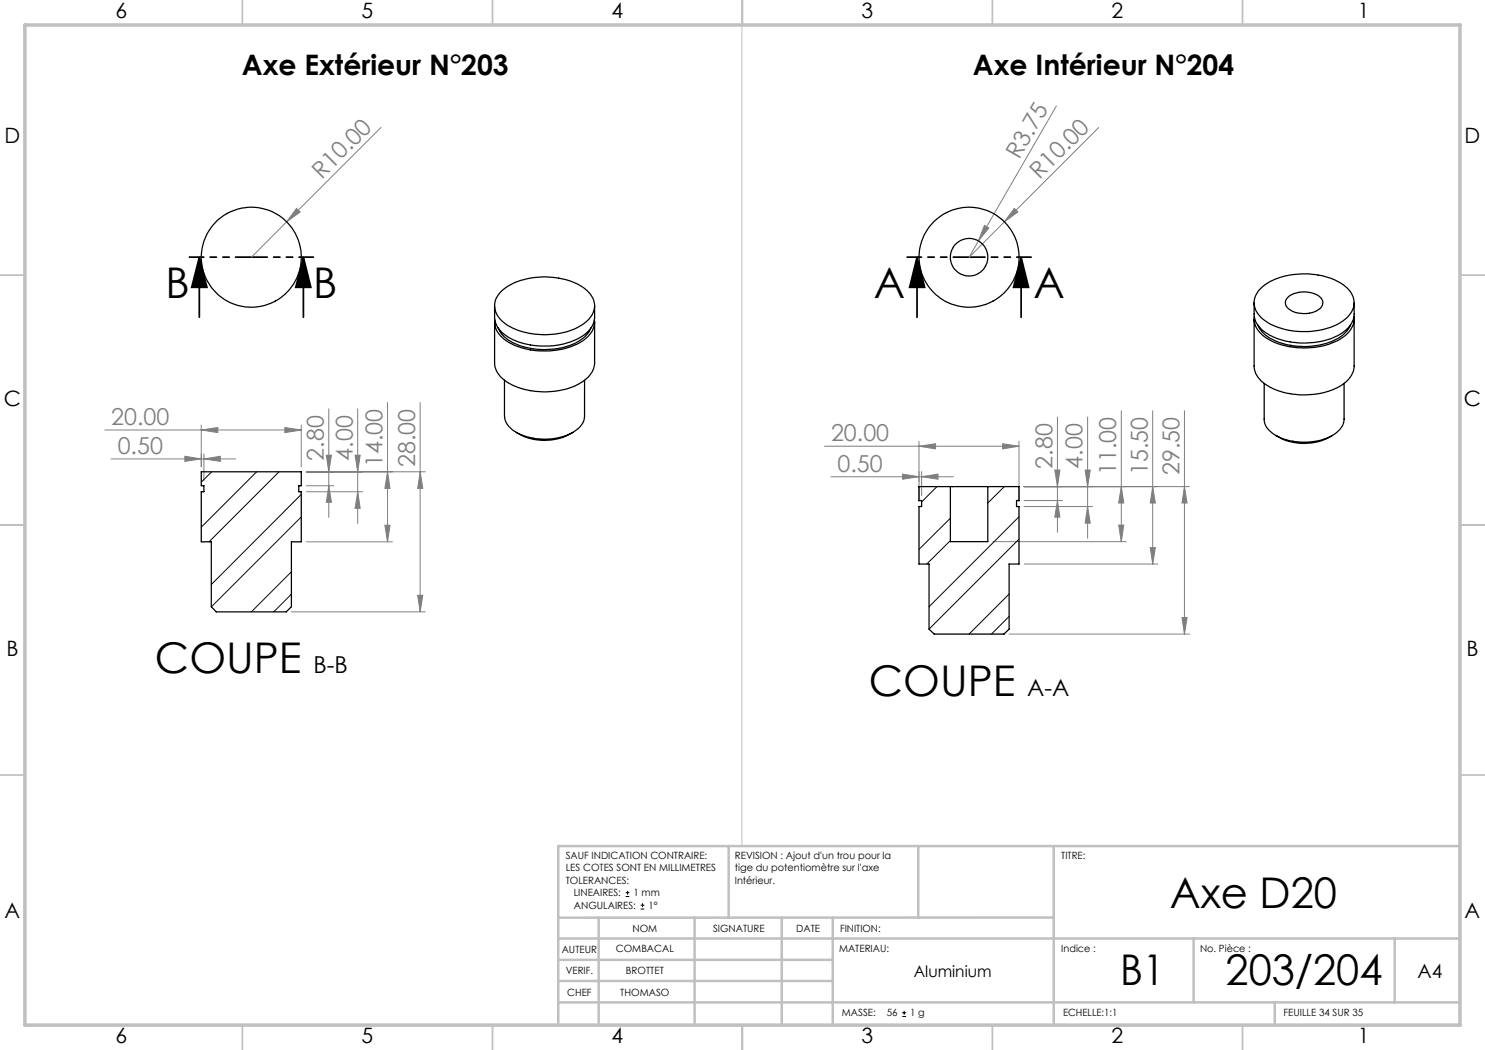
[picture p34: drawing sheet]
<svg xmlns="http://www.w3.org/2000/svg" width="297mm" height="210mm" viewBox="0 0 297 210" stroke-linecap="round" stroke-linejoin="round" font-family="sans-serif">
<defs><g id="words">
<g font-size="8.5">
<text x="33.1" y="59.6">B</text>
<text x="62.6" y="59.6">B</text>
<text x="174.8" y="59.6">A</text>
<text x="206.7" y="59.6">A</text>
<text x="31" y="134.7">COUPE</text>
<text x="173.8" y="139.3">COUPE</text>
<text x="234" y="181.7">Axe D20</text>
<text x="224" y="197">B1</text>
<text x="245.1" y="197">203/204</text>
</g>
<g font-size="5.6">
<text x="48.4" y="14.9">Axe Extérieur N°203</text>
<text x="194.6" y="14.9">Axe Intérieur N°204</text>
</g>
<g font-size="4.7" fill="#808080">
<text x="64.4" y="35.9" transform="rotate(-45 64.4 35.9)">R10.00</text>
<text x="203.8" y="32.1" transform="rotate(-60 203.8 32.1)">R3.75</text>
<text x="207.9" y="35.9" transform="rotate(-45 207.9 35.9)">R10.00</text>
<text x="22.3" y="85">20.00</text>
<text x="166.2" y="88.2">20.00</text>
<text x="23.5" y="90.7">0.50</text>
<text x="64.8" y="92.1" transform="rotate(-90 64.8 92.1)">2.80</text>
<text x="70.5" y="92.1" transform="rotate(-90 70.5 92.1)">4.00</text>
<text x="76.5" y="93.4" transform="rotate(-90 76.5 93.4)">14.00</text>
<text x="83" y="93.4" transform="rotate(-90 83 93.4)">28.00</text>
<text x="167.5" y="94.3">0.50</text>
<text x="210.5" y="93.8" transform="rotate(-90 210.5 93.8)">2.80</text>
<text x="216.5" y="93.8" transform="rotate(-90 216.5 93.8)">4.00</text>
<text x="223.2" y="95.1" transform="rotate(-90 223.2 95.1)">11.00</text>
<text x="229.6" y="95.1" transform="rotate(-90 229.6 95.1)">15.50</text>
<text x="235.9" y="95.1" transform="rotate(-90 235.9 95.1)">29.50</text>
</g>
<g font-size="4.7">
<text x="62.7" y="134.7">B-B</text>
<text x="205.4" y="139.3">A-A</text>
</g>
<g font-size="4.2">
<text x="23.1" y="3.6">6</text>
<text x="72.3" y="3.6">5</text>
<text x="122.3" y="3.6">4</text>
<text x="172.3" y="3.6">3</text>
<text x="222.3" y="3.6">2</text>
<text x="271.6" y="3.6">1</text>
<text x=".9" y="28.6">D</text>
<text x="292.9" y="28.6">D</text>
<text x=".8" y="81.1">C</text>
<text x="292.8" y="81.1">C</text>
<text x="1.3" y="131.1">B</text>
<text x="293.3" y="131.1">B</text>
<text x=".9" y="183.6">A</text>
<text x="292.9" y="183.6">A</text>
<text x="23.1" y="208.6">6</text>
<text x="72.3" y="208.6">5</text>
<text x="122.3" y="208.6">4</text>
<text x="172.3" y="208.6">3</text>
<text x="222.3" y="208.6">2</text>
<text x="271.6" y="208.6">1</text>
</g>
<text font-size="3.9" x="283.5" y="195.6">A4</text>
<text font-size="3.2" x="182.8" y="195.5">Aluminium</text>
<g font-size="2">
<text x="113.1" y="171.8">SAUF INDICATION CONTRAIRE:</text>
<text x="147" y="171.8">REVISION : Ajout d'un trou pour la</text>
<text x="212.3" y="171.8">TITRE:</text>
<text x="113.1" y="174.3">LES COTES SONT EN MILLIMETRES</text>
<text x="113.1" y="176.8">TOLERANCES:</text>
<text x="114.8" y="179.3">LINEAIRES:</text>
<text x="126.7" y="179.3">1 mm</text>
<text x="147" y="174.3">tige du potentiomètre sur l'axe</text>
<text x="147" y="176.8">Intérieur.</text>
<text x="114.8" y="181.8">ANGULAIRES:</text>
<text x="129.7" y="181.8">1°</text>
<text x="112.4" y="190.5">AUTEUR</text>
<text x="123.2" y="190.4">COMBACAL</text>
<text x="126.5" y="186.4">NOM</text>
<text x="142.6" y="186.4">SIGNATURE</text>
<text x="159.2" y="186.4">DATE</text>
<text x="167.8" y="190.3">MATERIAU:</text>
<text x="168" y="186.4">FINITION:</text>
<text x="212.3" y="190.3">Indice :</text>
<text x="240" y="190.3">No. Pièce :</text>
<text x="113.1" y="194.9">VERIF.</text>
<text x="125.2" y="194.8">BROTTET</text>
<text x="113.4" y="199.2">CHEF</text>
<text x="124.1" y="199.2">THOMASO</text>
<text x="168.4" y="203.3">MASSE:</text>
<text x="177.3" y="203.3">56</text>
<text x="182" y="203.3">1 g</text>
<text x="212.6" y="203.3">ECHELLE:1:1</text>
<text x="256.7" y="203.3">FEUILLE 34 SUR 35</text>
</g>
</g></defs>
<path d="M125.1 179.3h.8M125.1 178.5h.8M125.5 178.2v.7M128.1 181.8h.8M128.1 181h.8M128.5 180.6v.8M180.4 203.3h.8M180.4 202.6h.8M180.8 202.2v.7" fill="none" stroke="#000" stroke-width=".2"/>
<path d="M39.9 51.5l1.5 6h-3.1zM39.9 51.5v12M60.7 51.5l1.5 6h-3zM60.7 51.5v12M183.4 51.5l1.5 6h-3zM183.4 51.5v12M204.2 51.5l1.5 6h-3zM204.2 51.5v12" fill="none" stroke="#000" stroke-width=".35"/>
<g fill="none" stroke="#808080" stroke-width=".2">
<path d="M76.2 25.5l-18.9 18.9M211.3 21.2l-15.6 27M219.7 25.5l-18.8 18.9M57.3 44.4l-7 7.1M59.3 41.7l.7 .7-2.7 2zM196.9 45.1l.9 .5-2.1 2.6zM200.9 44.4l-7.1 7.1 1.9-3.3M202.8 41.7l.8 .7-2.7 2zM21 86h39.3M22.2 91.8h24.9M37 91.3l3.3 .5-3.3 .5zM40.3 86l3.3-.5v1z"/>
<path d="M40.3 85v8.4M40.8 91.8l3.3-.5v1zM40.8 90.8v5.4M57 85.5l3.3 .5-3.3 .5zM60.3 85v8.4M61.3 94.4h23.8M61.3 97.1h5.5M61.3 98.3h11.2M65.3 91h1l-.5 3.4zM65.8 81.8v21.7M65.8 97.1l.5 3.4h-1zM71 91h1l-.5 3.4z"/>
<path d="M71.5 98.3l.5 3.4h-1zM71.5 81.8v22.9M77.5 80.5v27.9M77.5 94.4l.5 3.3h-1zM84 80.5v41.9M84 94.4l.6 3.3h-1.1zM164.9 89.2h38.9M166.2 95.3h24.5M180.5 94.8l3.3 .5-3.3 .5zM183.8 89.2l3.3-.4v1zM183.8 88.3v12M184.3 95.3l3.3-.5v1z"/>
<path d="M184.3 94.3v4.8M200.5 88.8l3.3 .4-3.3 .6zM203.8 88.3v12M204.8 97.3h33.1M211 94h1l-.5 3.3zM211.5 83.4v23.1M217 94h1.1l-.6 3.3zM217.5 83.4v24.3M224.3 82.2v26.1M224.3 97.3l.5 3.3h-1.1zM230.5 82.2v30.6M230.5 97.3l.6 3.3h-1.1z"/>
<path d="M236.9 82.2v44.6M236.9 97.3l.5 3.3h-1zM61.3 108.4h17.2M77 105h1l-.5 3.4zM83.5 119.1h1.1l-.6 3.3zM198.6 108.3h26.6M204.8 100.1h7.7M204.8 101.3h13.7M204.8 112.8h26.8M211.5 100.1l.5 3.3h-1zM217.5 101.3l.6 3.3h-1.1zM223.7 105h1.1l-.5 3.3z"/>
<path d="M230 109.5h1.1l-.6 3.3zM58.3 122.4h26.8M201.8 126.8h36.1M236.4 123.5h1l-.5 3.3z"/>
</g>
<path d="M62.7 51.4h-24.8M206.2 51.4h-24.8" fill="none" stroke="#000" stroke-width=".35" stroke-dasharray="6.3 1.3 1.3 1.3 1.3 1.3" stroke-dashoffset="3.5"/>
<path d="M148.4 5v164.2" fill="none" stroke="#c0c0c0" stroke-width=".2"/>
<g fill="none" stroke="#c0c0c0" stroke-width=".35">
<path d="M48.5 0v5M98.5 0v5M148.4 0v5M148.5 0v5M198.5 0v5M248.5 0v5M0 55h5M292 55h5.1M0 105h5M292 105h5.1M0 155h5M292 155h5.1"/>
<path d="M48.5 205v5.1M98.5 205v5.1M148.4 205v5.1M148.5 205v5.1M198.5 205v5.1M248.5 205v5.1"/>
</g>
<g fill="none" stroke="#c0c0c0" stroke-width=".5">
<path d="M145.7 169.2v14.3M183.7 169.2v14.3M210.7 169.2v35.5M291.9 169.2h-180.2v35.5M111.9 196.2h54.6M111.9 192h54.6M111.9 187.7h180M119.7 183.5v21.2M138.9 183.5v21.2M156.4 183.5v21.2M166.5 183.5v21.2M210.7 183.5h-98.8"/>
<path d="M238.7 187.7v12.8M278.9 187.7v12.8M111.9 200.5h180M255 200.5v4.2"/>
</g>
<path d="M5 5h287v200h-287z" fill="none" stroke="#c0c0c0" stroke-width=".7"/>
<g fill="#000">
<path d="M60.7 51.5l1.5 6h-3zM39.9 51.5l1.5 6h-3.1z"/>
<path d="M204.2 51.5l1.5 6h-3zM183.4 51.5l1.5 6h-3z"/>
</g>
<g fill="#808080">
<path d="M202.8 41.7l.8 .7-2.7 2z"/>
<path d="M59.3 41.7l.7 .7-2.7 2z"/>
<path d="M196.9 45.1l.9 .5-2.1 2.6z"/>
<path d="M57 85.5l3.3 .5-3.3 .5zM40.3 86l3.3-.5v1z"/>
<path d="M184.3 95.3l3.3-.5v1zM180.5 94.8l3.3 .5-3.3 .5z"/>
<path d="M183.8 89.2l3.3-.4v1zM200.5 88.8l3.3 .4-3.3 .6z"/>
<path d="M211 94h1l-.5 3.3zM211.5 100.1l.5 3.3h-1zM217 94h1.1l-.6 3.3zM217.5 101.3l.6 3.3h-1.1zM224.3 97.3l.5 3.3h-1.1zM223.7 105h1.1l-.5 3.3zM230.5 97.3l.6 3.3h-1.1zM230 109.5h1.1l-.6 3.3zM236.9 97.3l.5 3.3h-1zM236.4 123.5h1l-.5 3.3zM65.3 91h1l-.5 3.4zM65.8 97.1l.5 3.4h-1zM71 91h1l-.5 3.4zM71.5 98.3l.5 3.4h-1zM77.5 94.4l.5 3.3h-1zM77 105h1l-.5 3.4zM84 94.4l.6 3.3h-1.1zM83.5 119.1h1.1l-.6 3.3z"/>
<path d="M37 91.3l3.3 .5-3.3 .5zM40.8 91.8l3.3-.5v1z"/>
</g>
<g fill="none" stroke="#000" stroke-width=".25">
<path d="M100.1 58.4a12.8 12.8 0 0 1 10.1-3 10.9 10.9 0 0 1 7.9 3.5 3.9 3.9 0 0 1-1.2 5.8 15.2 15.2 0 0 1-13.6 1.2 6.2 6.2 0 0 1-4.3-4.3 3.7 3.7 0 0 1 1.1-3.2zM252.2 57.7a13.3 13.3 0 0 1 10.4-2.8 10.5 10.5 0 0 1 7.5 3.5 3.9 3.9 0 0 1-1.2 5.6 14.8 14.8 0 0 1-11.9 1.9 8.1 8.1 0 0 1-5.9-4.1 3.7 3.7 0 0 1 1.1-4.1zM257.5 59.5a5.4 5.4 0 0 1 6.7 .1 1.66 1.66 0 0 1-.9 2.6 5.4 5.4 0 0 1-6-.9 1.39 1.39 0 0 1 .2-1.8zM98.9 61.2v2.3a5.1 5.1 0 0 0 3.2 4.2 15.3 15.3 0 0 0 14.8-.8 4.5 4.5 0 0 0 2-3.4v-2.3M98.9 64.4v8.2a5.5 5.5 0 0 0 3.9 4.6 15.6 15.6 0 0 0 13.7-.9 4.7 4.7 0 0 0 2.4-3.7v-8.2M99 64a4.7 4.7 0 0 0 2.7 4.4 15.4 15.4 0 0 0 15.2-.5 4.4 4.4 0 0 0 2-3.9M99.6 65.6a7.4 7.4 0 0 0 5.2 3.8 14.8 14.8 0 0 0 11.3-1.4 5.1 5.1 0 0 0 2.1-2.4M100.9 76.1v7.1a4.5 4.5 0 0 0 3.2 3.7l2.5 .8M116.9 76.1v7.1a4.4 4.4 0 0 1-3.1 3.6 12.7 12.7 0 0 1-7.2 .9M250.8 60.6v2.2a5.1 5.1 0 0 0 3.5 4.4 15.7 15.7 0 0 0 13.9-.5 4.9 4.9 0 0 0 2.6-3.9v-2.2M250.8 63.8v9.4a5.1 5.1 0 0 0 3.5 4.4 15.6 15.6 0 0 0 14.3-.7 4.7 4.7 0 0 0 2.2-3.7v-9.4M250.9 63.3a4.7 4.7 0 0 0 3 4.7 15.4 15.4 0 0 0 14.7-.5 4.5 4.5 0 0 0 2.2-4.2"/>
<path d="M251.5 65a7.6 7.6 0 0 0 5.7 3.9 14.5 14.5 0 0 0 11.2-1.8 5.3 5.3 0 0 0 1.7-2.1M252.8 76.7v7.1a4.4 4.4 0 0 0 3.2 3.7l2.6 .8M268.8 76.7v7.1a4.4 4.4 0 0 1-3.1 3.7 13 13 0 0 1-7.1 .8M40.3 94.4h20v2.7h-.5v1.2h.5v10.1h-2v12.9l-1 1.1h-14l-1-1.1v-12.9h-2v-10.1h.5v-1.2h-.5zM103.3 86.5a9.1 9.1 0 0 0 3.6 1.4M106.6 87.7l.3 .2M114.6 86.5a10.8 10.8 0 0 1-7.7 1.4M190.1 97.3h7.5M190.1 97.3v11h7.5v-11M190.1 97.3h-6.3v2.8h.5v1.2h-.5v11.5h2v13l1 1h14l1-1v-13h2v-11.5h-.5v-1.2h.5v-2.8h-6.2M255.2 87.1a8.5 8.5 0 0 0 3.7 1.4M258.6 88.3l.3 .2"/>
<path d="M266.5 87.1a10.8 10.8 0 0 1-7.6 1.4"/>
<circle cx="50.3" cy="51.5" r="10"/>
<circle cx="193.8" cy="51.4" r="3.8"/>
<circle cx="193.8" cy="51.4" r="10"/>
</g>
<g fill="none" stroke="#000" stroke-width=".2">
<path d="M42.3 94.4l-2 2M51.3 94.4l-11 11M55.8 94.4l-14 14M60.3 98.9l-18 18M187.4 97.3l-3.1 3.1M200.9 97.3l-3.3 3.3M58.3 114.4l-8 8M58.3 118.8l-3.5 3.6M60.3 103.4l-18 18M190.1 103.6l-6.3 6.3M190.1 108.1l-4.8 4.7M201.8 118.8l-8 8"/>
<path d="M203.8 103.4l-18 17.9M203.8 107.8l-18 18M201.8 123.3l-3.5 3.5"/>
</g>
<use href="#words"/>
</svg>
